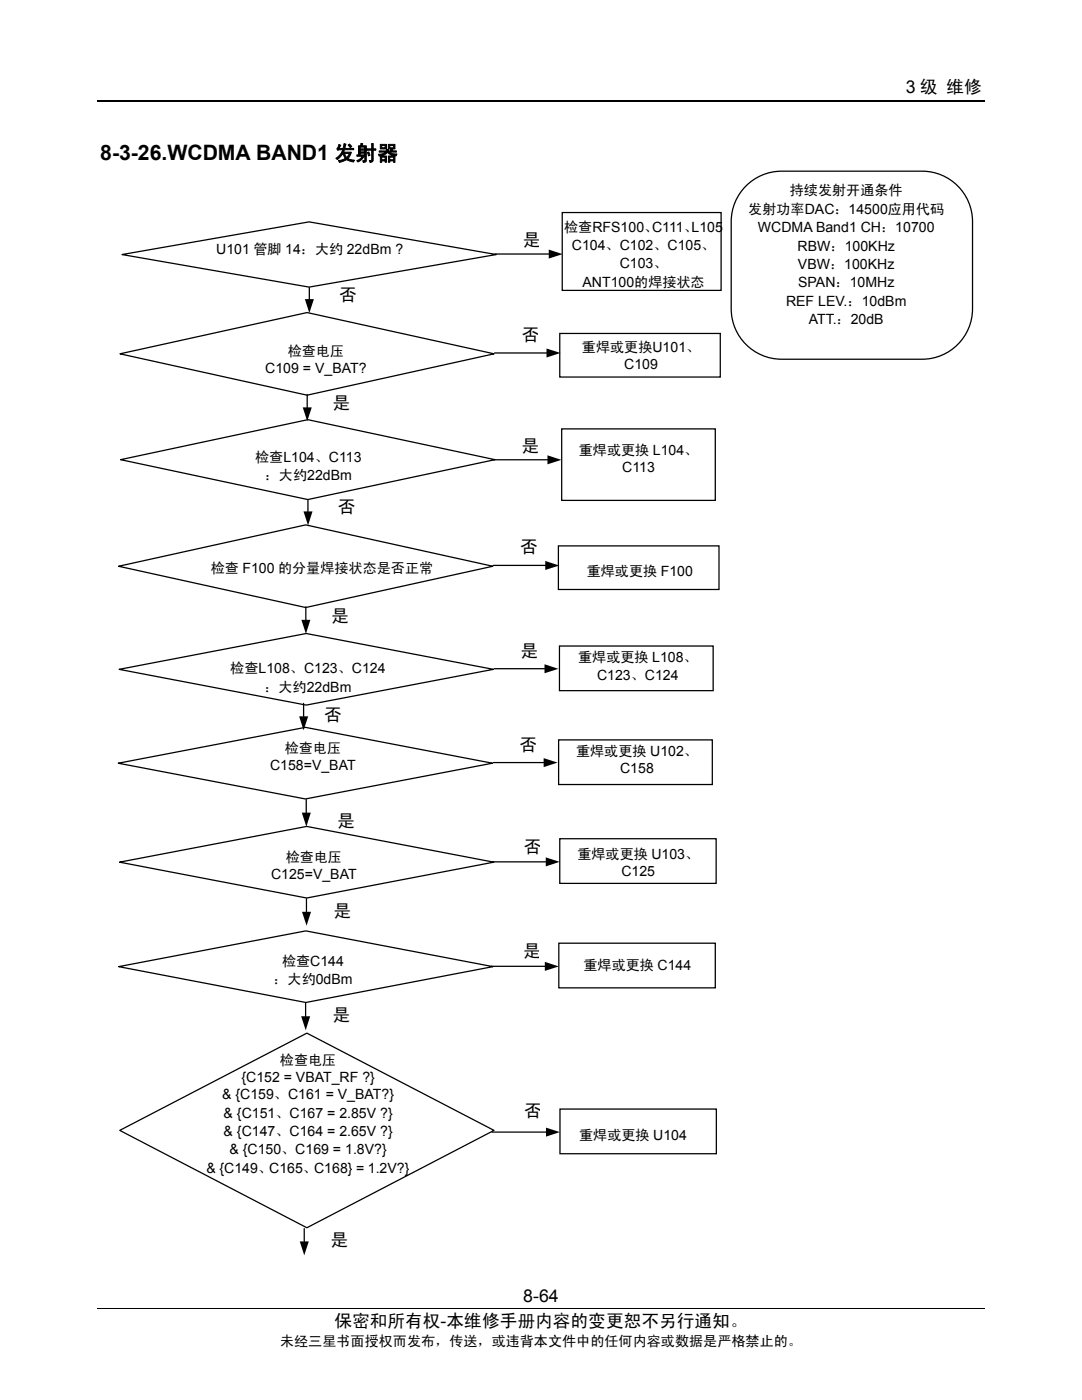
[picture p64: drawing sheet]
<svg xmlns="http://www.w3.org/2000/svg" width="216mm" height="279mm" viewBox="0 0 216 279" stroke-linecap="round" stroke-linejoin="round" font-family="sans-serif">
<defs><g id="words">
<text font-size="4.2" x="20" y="32">8-3-26.WCDMA BAND1 发射器</text>
<g font-size="3.5">
<text x="180.7" y="18.6">3 级 维修</text>
<text x="104.3" y="49.1">是</text>
<text x="67.7" y="60">否</text>
<text x="104.1" y="68.1">否</text>
<text x="66.3" y="81.6">是</text>
<text x="104.1" y="90.1">是</text>
<text x="67.4" y="102.4">否</text>
<text x="103.8" y="110.4">否</text>
<text x="66.1" y="124">是</text>
<text x="103.8" y="131.1">是</text>
<text x="64.7" y="143.9">否</text>
<text x="103.7" y="149.8">否</text>
<text x="67.2" y="165">是</text>
<text x="104.5" y="170.2">否</text>
<text x="66.5" y="183">是</text>
<text x="104.4" y="191">是</text>
<text x="66.4" y="203.8">是</text>
<text x="104.6" y="223">否</text>
<text x="65.9" y="248.8">是</text>
<text x="104.4" y="259.9">8-64</text>
<text x="66.7" y="264.8">保密和所有权-本维修手册内容的变更恕不另行通知。</text>
</g>
<g font-size="2.8">
<text x="157.6" y="39">持续发射开通条件</text>
<text x="112.6" y="46.2">检查RFS100、C111、L105</text>
<text x="149.3" y="42.7">发射功率DAC：14500应用代码</text>
<text x="151.2" y="46.3">WCDMA Band1 CH：10700</text>
<text x="43.2" y="50.7">U101 管脚 14：大约 22dBm ?</text>
<text x="114.1" y="49.9">C104、C102、C105、</text>
<text x="123.7" y="53.6">C103、</text>
<text x="159.2" y="50">RBW：100KHz</text>
<text x="159.2" y="53.7">VBW：100KHz</text>
<text x="116.2" y="57.2">ANT100的焊接状态</text>
<text x="159.3" y="57.3">SPAN：10MHz</text>
<text x="156.8" y="61">REF LEV.：10dBm</text>
<text x="161.4" y="64.6">ATT.：20dB</text>
<text x="57.4" y="71">检查电压</text>
<text x="116.1" y="70.3">重焊或更换U101、</text>
<text x="52.9" y="74.4">C109 = V_BAT?</text>
<text x="124.6" y="73.7">C109</text>
<text x="50.9" y="92.2">检查L104、C113</text>
<text x="52.9" y="95.9">：大约22dBm</text>
<text x="115.5" y="90.8">重焊或更换 L104、</text>
<text x="124.2" y="94.3">C113</text>
<text x="42" y="114.3">检查 F100 的分量焊接状态是否正常</text>
<text x="117.1" y="114.9">重焊或更换 F100</text>
<text x="46" y="134.4">检查L108、C123、C124</text>
<text x="115.4" y="132.1">重焊或更换 L108、</text>
<text x="119.1" y="135.8">C123、C124</text>
<text x="52.7" y="138">：大约22dBm</text>
<text x="53.9" y="153.7">C158=V_BAT</text>
<text x="56.8" y="150.3">检查电压</text>
<text x="115" y="150.8">重焊或更换 U102、</text>
<text x="123.7" y="154.3">C158</text>
<text x="57" y="172">检查电压</text>
<text x="115.2" y="171.5">重焊或更换 U103、</text>
<text x="54.1" y="175.4">C125=V_BAT</text>
<text x="124" y="174.9">C125</text>
<text x="54.6" y="196.5">：大约0dBm</text>
<text x="56.3" y="192.8">检查C144</text>
<text x="116.4" y="193.5">重焊或更换 C144</text>
<text x="48.2" y="216">{C152 = VBAT_RF ?}</text>
<text x="55.9" y="212.5">检查电压</text>
<text x="44.3" y="219.4">&amp; {C159、C161 = V_BAT?}</text>
<text x="44.6" y="226.7">&amp; {C147、C164 = 2.65V ?}</text>
<text x="44.6" y="223.1">&amp; {C151、C167 = 2.85V ?}</text>
<text x="115.6" y="227.5">重焊或更换 U104</text>
<text x="45.8" y="230.4">&amp; {C150、C169 = 1.8V?}</text>
<text x="41.2" y="234.1">&amp; {C149、C165、C168} = 1.2V?}</text>
<text x="55.9" y="268.6">未经三星书面授权而发布，传送，或违背本文件中的任何内容或数据是严格禁止的。</text>
</g>
</g></defs>
<g fill="none" stroke="#000" stroke-width=".25">
<path d="M19.5 20.1h177M148.4 37.5a10.1 10.1 0 0 1 7.6-3.3h28a10.1 10.1 0 0 1 10.1 10v17.4a10.1 10.1 0 0 1-10.1 10.1h-28a10.1 10.1 0 0 1-10.1-10.1v-17.4a10 10 0 0 1 2.5-6.7zM24.3 50.8l37.4-6.5 37.3 6.5-37.3 6.5zM61.7 57.5v2.2M98.7 50.7h10.8M112.2 42.4h31.7v15.6h-31.7zM23.9 70.6l37.4-8.2 37.3 8.2-37.3 8.3zM61.3 78.7v2.6M98.7 70.4h10.4M111.7 66.5h32v8.7h-32zM24.1 91.7l37.3-7.9 37.4 7.9-37.4 8zM61.4 99.9v2.2"/>
<path d="M98.5 91.8h10.8M112.1 85.6h30.6v14.3h-30.6zM23.7 113l37.3-8.2 37.3 8.2-37.3 8.2zM98.4 112.8h10.4M111.4 108.9h32.1v8.7h-32.1zM23.8 133.6l37.3-7.2 37.3 7.2-37.3 7.1zM61 121.1v2.6M98.6 133.5h10.1M111.6 128.9h30.7v8.9h-30.7zM23.6 152.3l37.3-7.1 37.4 7.1-37.4 7.1zM60.6 140.4v2.6M61.1 159.6v2.6"/>
<path d="M98.4 152.2h10.1M111.5 147.7h30.6v8.9h-30.6zM23.9 172.1l37.3-7.2 37.3 7.2-37.3 7.1zM61.2 179.4v2.6M98.1 172h10.8M111.7 167.4h31.2v8.9h-31.2zM23.7 192.9l37.3-7.1 37.4 7.1-37.4 7.2zM98 192.8h10.8M111.5 188.2h31.2v8.9h-31.2zM61 200.2v2.7M23.9 225.6l37.3-19.4 37.4 19.4-37.4 19.4zM98.2 225.9h10.8"/>
<path d="M111.7 221.3h31.2v9h-31.2zM60.7 245.2v2.6"/>
</g>
<path d="M19.5 261.1h177" fill="none" stroke="#000" stroke-width=".2"/>
<g fill="#000">
<path d="M60.8 59.7h1.8l-.9 2.8zM109.5 49.8l2.8 .9-2.8 .9zM109.1 69.6l2.7 .8-2.7 1zM60.4 81.3h1.8l-.9 2.8zM109.2 90.9l2.8 .9-2.8 .9zM60.6 102.1h1.8l-.9 2.8zM108.8 112l2.8 .9-2.8 .8zM60.1 123.7h1.8l-.9 2.8zM108.6 132.6l2.8 .9-2.8 .9zM59.7 143h1.8l-.9 2.8zM108.5 151.3l2.8 .9-2.8 .9zM60.2 162.2h1.8l-.9 2.8z"/>
<path d="M108.9 171.1l2.8 .9-2.8 .9zM60.3 182h1.8l-.9 2.7zM108.7 192l2.8 .9-2.8 .9zM60.1 202.8h1.8l-.9 2.8zM108.9 225l2.8 .9-2.8 .9zM59.8 247.8h1.8l-.9 2.7z"/>
</g>
<use href="#words"/>
</svg>
